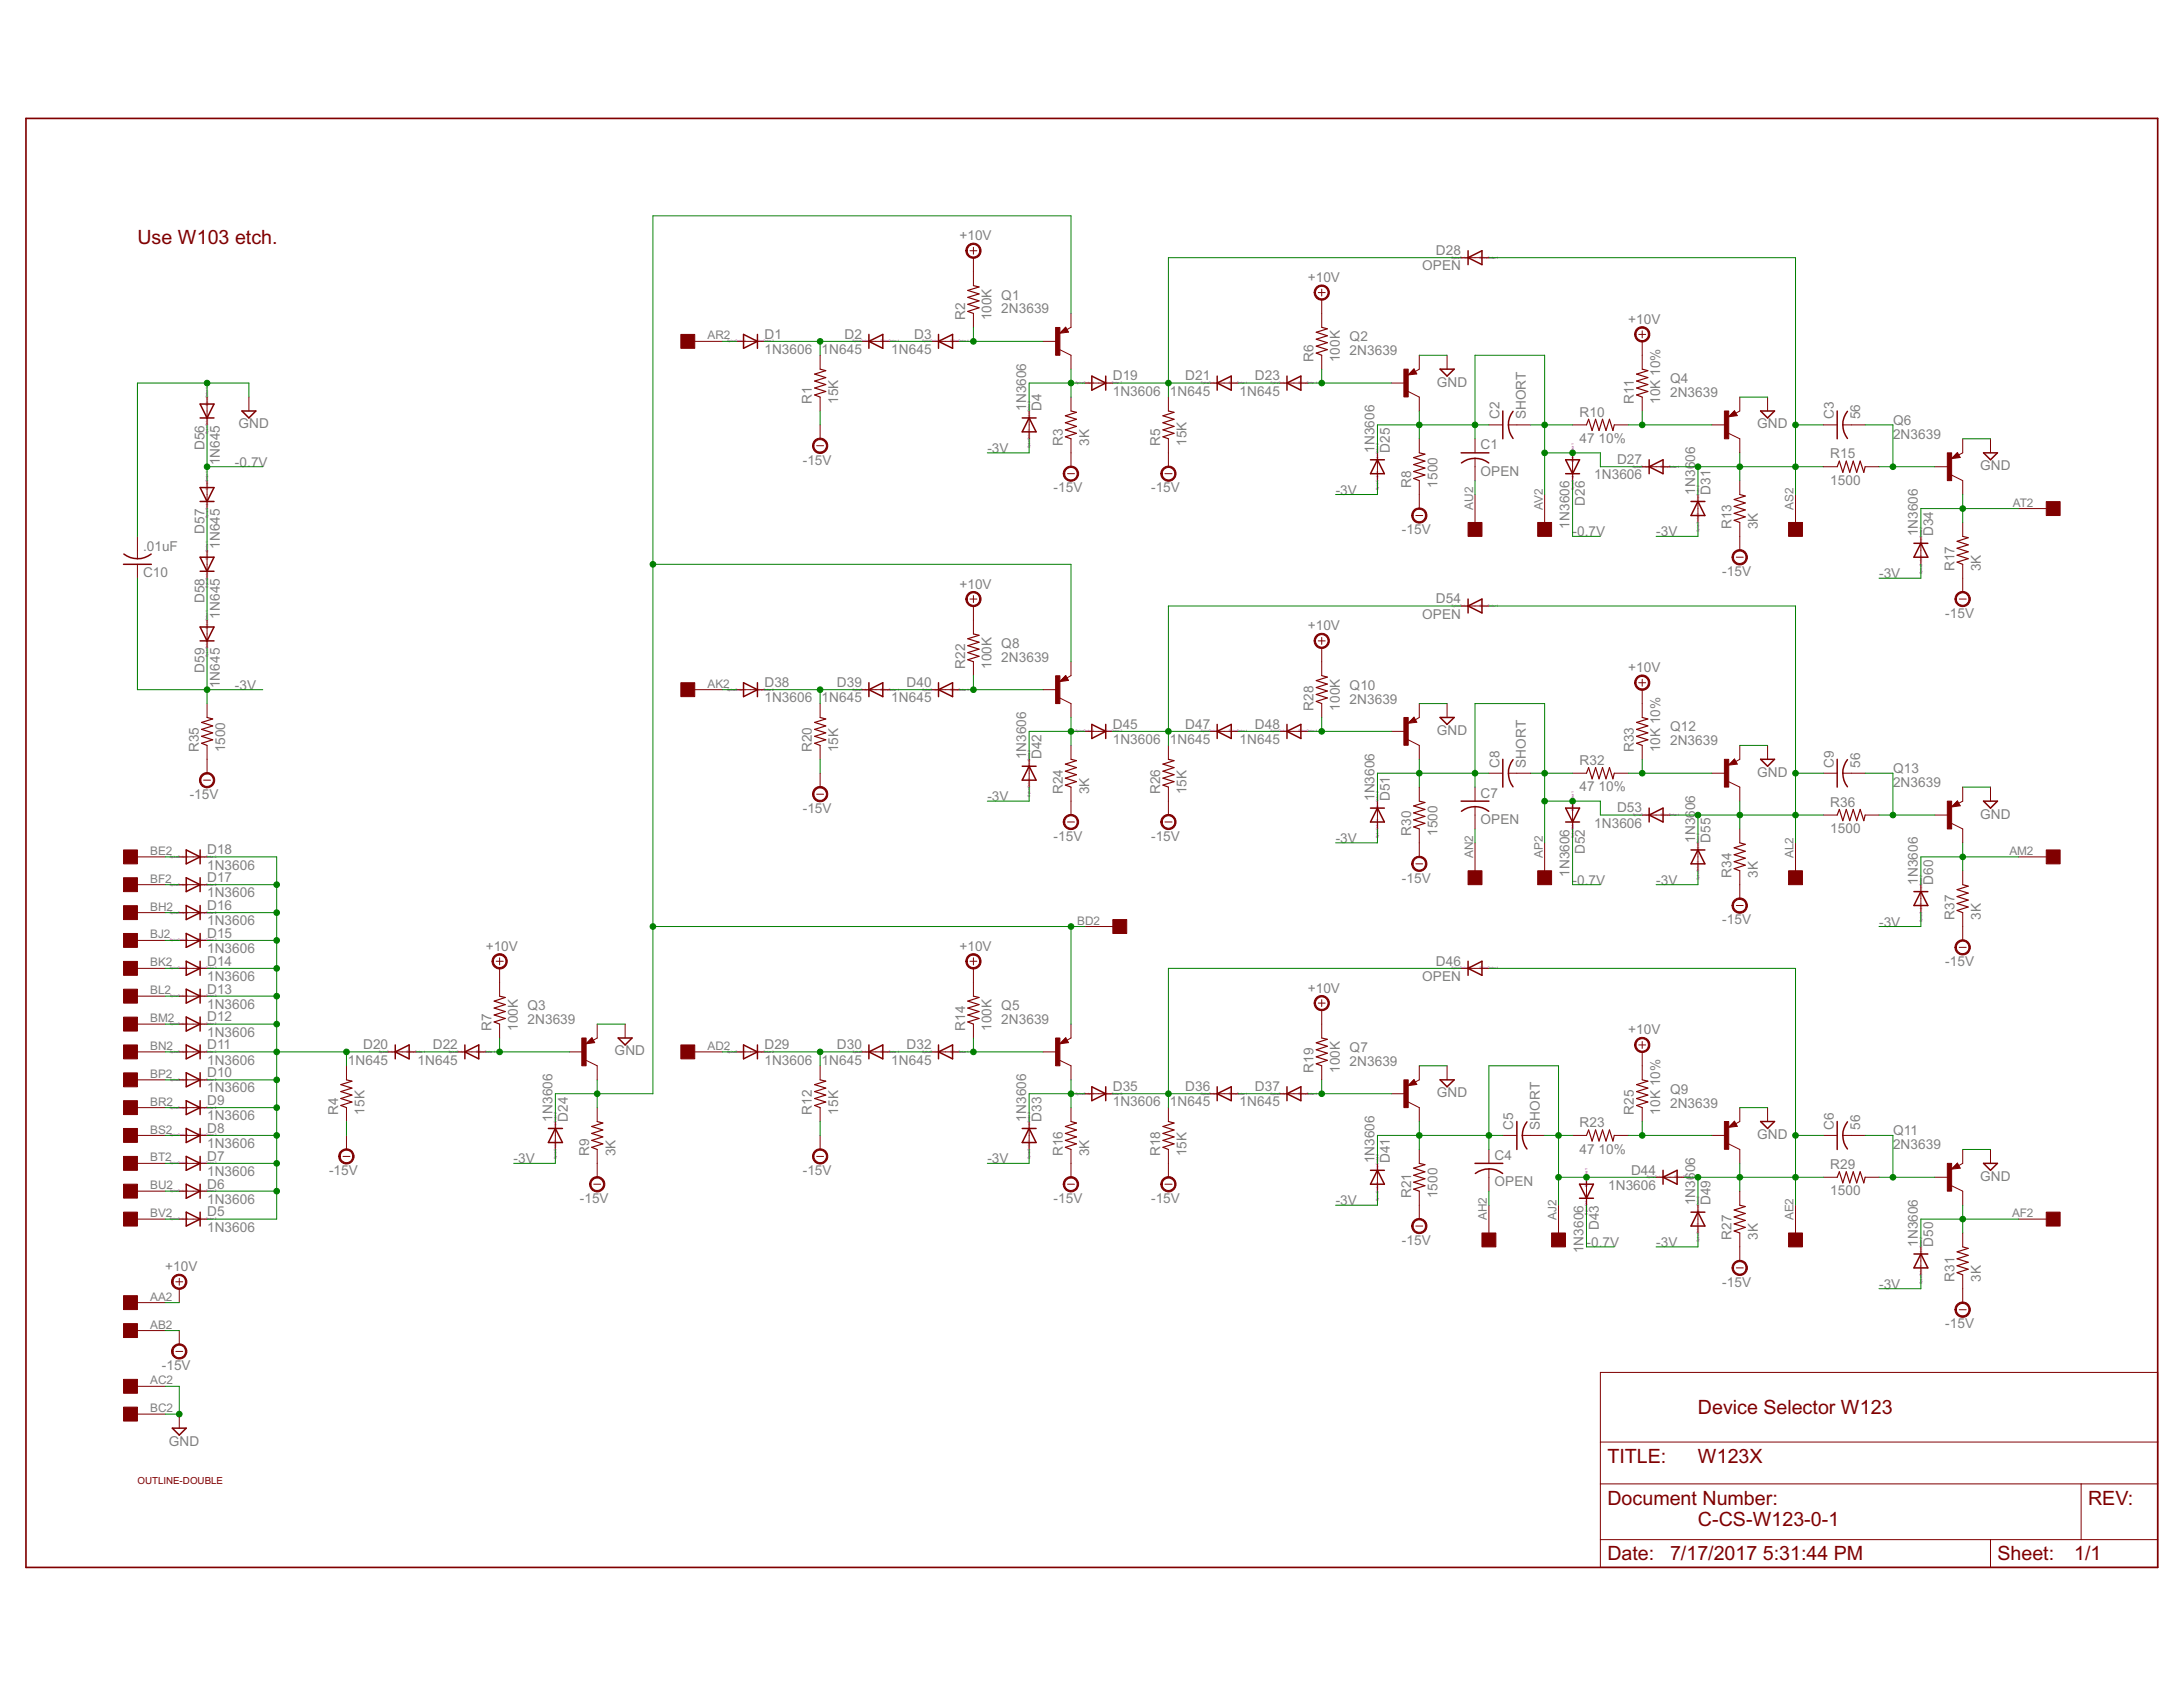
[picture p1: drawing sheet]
<svg xmlns="http://www.w3.org/2000/svg" width="279mm" height="216mm" viewBox="0 0 279 216" stroke-linecap="round" stroke-linejoin="round" font-family="sans-serif">
<defs><g id="words">
<g font-size="2.8" fill="#800000">
<text x="17.6" y="31.2">Use W103 etch.</text>
<text x="217.3" y="181">Device Selector W123</text>
<text x="205.7" y="187.2">TITLE:</text>
<text x="217.3" y="187.2">W123X</text>
<text x="205.7" y="192.6">Document Number:</text>
<text x="217.3" y="195.2">C-CS-W123-0-1</text>
<text x="267.2" y="192.6">REV:</text>
<text x="205.7" y="199.7">Date:</text>
<text x="213.8" y="199.7">7/17/2017</text>
<text x="225.6" y="199.7">5:31:44 PM</text>
<text x="255.7" y="199.7">Sheet:</text>
<text x="265.5" y="199.7">1/1</text>
</g>
<g font-size="1.9" fill="#808080">
<text x="122.8" y="30.8">+10V</text>
<text x="182" y="34.6">OPEN</text>
<text x="183.8" y="32.6">D28</text>
<text x="123.5" y="41" transform="rotate(-90 123.5 41)">R2</text>
<text x="126.9" y="41" transform="rotate(-90 126.9 41)">100K</text>
<text x="128.2" y="40.1">2N3639</text>
<text x="128.2" y="38.3">Q1</text>
<text x="167.4" y="36.1">+10V</text>
<text x="208.4" y="41.5">+10V</text>
<text x="97.8" y="45.3">1N3606</text>
<text x="97.8" y="43.3">D1</text>
<text x="105.2" y="45.3">1N645</text>
<text x="108.1" y="43.3">D2</text>
<text x="114.1" y="45.3">1N645</text>
<text x="117" y="43.3">D3</text>
<text x="168.1" y="46.4" transform="rotate(-90 168.1 46.4)">R6</text>
<text x="171.5" y="46.4" transform="rotate(-90 171.5 46.4)">100K</text>
<text x="172.7" y="45.5">2N3639</text>
<text x="172.7" y="43.7">Q2</text>
<text x="103.9" y="51.7" transform="rotate(-90 103.9 51.7)">R1</text>
<text x="107.3" y="51.7" transform="rotate(-90 107.3 51.7)">15K</text>
<text x="131.3" y="52.6" transform="rotate(-90 131.3 52.6)">1N3606</text>
<text x="133.3" y="52.6" transform="rotate(-90 133.3 52.6)">D4</text>
<text x="142.4" y="50.7">1N3606</text>
<text x="142.4" y="48.7">D19</text>
<text x="149.7" y="50.7">1N645</text>
<text x="151.7" y="48.7">D21</text>
<text x="158.7" y="50.7">1N645</text>
<text x="160.6" y="48.7">D23</text>
<text x="183.9" y="49.5">GND</text>
<text x="191.9" y="53.7" transform="rotate(-90 191.9 53.7)">C2</text>
<text x="195.3" y="53.7" transform="rotate(-90 195.3 53.7)">SHORT</text>
<text x="202.2" y="53.3">R10</text>
<text x="209.1" y="51.7" transform="rotate(-90 209.1 51.7)">R11</text>
<text x="212.5" y="51.7" transform="rotate(-90 212.5 51.7)">10K 10%</text>
<text x="213.8" y="50.8">2N3639</text>
<text x="213.8" y="49">Q4</text>
<text x="234.7" y="53.7" transform="rotate(-90 234.7 53.7)">C3</text>
<text x="238.1" y="53.7" transform="rotate(-90 238.1 53.7)">56</text>
<text x="26.2" y="57.6" transform="rotate(-90 26.2 57.6)">D56</text>
<text x="28.1" y="59.5" transform="rotate(-90 28.1 59.5)">1N645</text>
<text x="30.1" y="59.7">-0.7V</text>
<text x="30.5" y="54.8">GND</text>
<text x="102.7" y="59.5">-15V</text>
<text x="126.4" y="57.9">-3V</text>
<text x="136" y="57.1" transform="rotate(-90 136 57.1)">R3</text>
<text x="139.4" y="57.1" transform="rotate(-90 139.4 57.1)">3K</text>
<text x="148.5" y="57.1" transform="rotate(-90 148.5 57.1)">R5</text>
<text x="151.9" y="57.1" transform="rotate(-90 151.9 57.1)">15K</text>
<text x="175.9" y="57.9" transform="rotate(-90 175.9 57.9)">1N3606</text>
<text x="177.9" y="57.9" transform="rotate(-90 177.9 57.9)">D25</text>
<text x="189.5" y="57.5">C1</text>
<text x="202.2" y="56.7">47</text>
<text x="204.6" y="56.7">10%</text>
<text x="207" y="59.4">D27</text>
<text x="224.9" y="54.8">GND</text>
<text x="234.3" y="58.7">R15</text>
<text x="242.3" y="56.2">2N3639</text>
<text x="242.3" y="54.4">Q6</text>
<text x="134.8" y="63">-15V</text>
<text x="147.3" y="63">-15V</text>
<text x="171" y="63.3">-3V</text>
<text x="180.6" y="62.4" transform="rotate(-90 180.6 62.4)">R8</text>
<text x="184" y="62.4" transform="rotate(-90 184 62.4)">1500</text>
<text x="189.5" y="60.9">OPEN</text>
<text x="202.9" y="64.7" transform="rotate(-90 202.9 64.7)">D26</text>
<text x="204" y="61.4">1N3606</text>
<text x="216.9" y="63.3" transform="rotate(-90 216.9 63.3)">1N3606</text>
<text x="218.9" y="63.3" transform="rotate(-90 218.9 63.3)">D31</text>
<text x="234.3" y="62">1500</text>
<text x="253.4" y="60.2">GND</text>
<text x="18.3" y="70.5">.01uF</text>
<text x="26.2" y="68.3" transform="rotate(-90 26.2 68.3)">D57</text>
<text x="28.1" y="70.2" transform="rotate(-90 28.1 70.2)">1N645</text>
<text x="179.4" y="68.4">-15V</text>
<text x="200.9" y="67.7" transform="rotate(-90 200.9 67.7)">1N3606</text>
<text x="201.3" y="68.6">-0.7V</text>
<text x="212" y="68.6">-3V</text>
<text x="221.6" y="67.8" transform="rotate(-90 221.6 67.8)">R13</text>
<text x="225" y="67.8" transform="rotate(-90 225 67.8)">3K</text>
<text x="245.5" y="68.6" transform="rotate(-90 245.5 68.6)">1N3606</text>
<text x="247.4" y="68.6" transform="rotate(-90 247.4 68.6)">D34</text>
<text x="18.3" y="73.9">C10</text>
<text x="26.2" y="77.2" transform="rotate(-90 26.2 77.2)">D58</text>
<text x="122.8" y="75.3">+10V</text>
<text x="183.8" y="77.2">D54</text>
<text x="220.4" y="73.7">-15V</text>
<text x="240.5" y="74">-3V</text>
<text x="250.1" y="73.1" transform="rotate(-90 250.1 73.1)">R17</text>
<text x="253.5" y="73.1" transform="rotate(-90 253.5 73.1)">3K</text>
<text x="28.1" y="79.2" transform="rotate(-90 28.1 79.2)">1N645</text>
<text x="128.2" y="82.9">Q8</text>
<text x="167.4" y="80.7">+10V</text>
<text x="182" y="79.2">OPEN</text>
<text x="249" y="79.1">-15V</text>
<text x="26.2" y="86.1" transform="rotate(-90 26.2 86.1)">D59</text>
<text x="28.1" y="88.1" transform="rotate(-90 28.1 88.1)">1N645</text>
<text x="30.1" y="88.3">-3V</text>
<text x="97.8" y="89.9">1N3606</text>
<text x="97.8" y="87.9">D38</text>
<text x="105.2" y="89.9">1N645</text>
<text x="107.1" y="87.9">D39</text>
<text x="114.1" y="89.9">1N645</text>
<text x="116" y="87.9">D40</text>
<text x="123.5" y="85.6" transform="rotate(-90 123.5 85.6)">R22</text>
<text x="126.9" y="85.6" transform="rotate(-90 126.9 85.6)">100K</text>
<text x="128.2" y="84.7">2N3639</text>
<text x="172.7" y="88.3">Q10</text>
<text x="208.4" y="86">+10V</text>
<text x="142.4" y="95.2">1N3606</text>
<text x="142.4" y="93.3">D45</text>
<text x="149.7" y="95.2">1N645</text>
<text x="151.7" y="93.3">D47</text>
<text x="158.7" y="95.2">1N645</text>
<text x="160.6" y="93.3">D48</text>
<text x="168.1" y="90.9" transform="rotate(-90 168.1 90.9)">R28</text>
<text x="171.5" y="90.9" transform="rotate(-90 171.5 90.9)">100K</text>
<text x="172.7" y="90">2N3639</text>
<text x="183.9" y="94.1">GND</text>
<text x="213.8" y="95.4">2N3639</text>
<text x="213.8" y="93.6">Q12</text>
<text x="25.5" y="96.3" transform="rotate(-90 25.5 96.3)">R35</text>
<text x="28.8" y="96.3" transform="rotate(-90 28.8 96.3)">1500</text>
<text x="103.9" y="96.3" transform="rotate(-90 103.9 96.3)">R20</text>
<text x="107.3" y="96.3" transform="rotate(-90 107.3 96.3)">15K</text>
<text x="131.3" y="97.2" transform="rotate(-90 131.3 97.2)">1N3606</text>
<text x="133.3" y="97.2" transform="rotate(-90 133.3 97.2)">D42</text>
<text x="136" y="101.6" transform="rotate(-90 136 101.6)">R24</text>
<text x="139.4" y="101.6" transform="rotate(-90 139.4 101.6)">3K</text>
<text x="148.5" y="101.6" transform="rotate(-90 148.5 101.6)">R26</text>
<text x="151.9" y="101.6" transform="rotate(-90 151.9 101.6)">15K</text>
<text x="191.9" y="98.2" transform="rotate(-90 191.9 98.2)">C8</text>
<text x="195.3" y="98.2" transform="rotate(-90 195.3 98.2)">SHORT</text>
<text x="202.2" y="101.3">47</text>
<text x="202.2" y="97.9">R32</text>
<text x="204.6" y="101.3">10%</text>
<text x="209.1" y="96.3" transform="rotate(-90 209.1 96.3)">R33</text>
<text x="212.5" y="96.3" transform="rotate(-90 212.5 96.3)">10K 10%</text>
<text x="224.9" y="99.4">GND</text>
<text x="234.7" y="98.2" transform="rotate(-90 234.7 98.2)">C9</text>
<text x="238.1" y="98.2" transform="rotate(-90 238.1 98.2)">56</text>
<text x="242.3" y="100.7">2N3639</text>
<text x="242.3" y="99">Q13</text>
<text x="24.3" y="102.3">-15V</text>
<text x="102.7" y="104">-15V</text>
<text x="126.4" y="102.5">-3V</text>
<text x="134.8" y="107.6">-15V</text>
<text x="147.3" y="107.6">-15V</text>
<text x="171" y="107.9">-3V</text>
<text x="175.9" y="102.5" transform="rotate(-90 175.9 102.5)">1N3606</text>
<text x="177.9" y="102.5" transform="rotate(-90 177.9 102.5)">D51</text>
<text x="180.6" y="107" transform="rotate(-90 180.6 107)">R30</text>
<text x="184" y="107" transform="rotate(-90 184 107)">1500</text>
<text x="189.5" y="105.5">OPEN</text>
<text x="189.5" y="102.1">C7</text>
<text x="204" y="105.9">1N3606</text>
<text x="207" y="104">D53</text>
<text x="216.9" y="107.9" transform="rotate(-90 216.9 107.9)">1N3606</text>
<text x="218.9" y="107.9" transform="rotate(-90 218.9 107.9)">D55</text>
<text x="234.3" y="106.6">1500</text>
<text x="234.3" y="103.3">R36</text>
<text x="253.4" y="104.8">GND</text>
<text x="26.5" y="111.3">1N3606</text>
<text x="26.5" y="112.9">D17</text>
<text x="26.5" y="109.3">D18</text>
<text x="179.4" y="113">-15V</text>
<text x="200.9" y="112.2" transform="rotate(-90 200.9 112.2)">1N3606</text>
<text x="201.3" y="113.2">-0.7V</text>
<text x="202.9" y="109.3" transform="rotate(-90 202.9 109.3)">D52</text>
<text x="212" y="113.2">-3V</text>
<text x="221.6" y="112.3" transform="rotate(-90 221.6 112.3)">R34</text>
<text x="225" y="112.3" transform="rotate(-90 225 112.3)">3K</text>
<text x="245.5" y="113.2" transform="rotate(-90 245.5 113.2)">1N3606</text>
<text x="247.4" y="113.2" transform="rotate(-90 247.4 113.2)">D60</text>
<text x="26.5" y="118.4">1N3606</text>
<text x="26.5" y="114.8">1N3606</text>
<text x="26.5" y="116.5">D16</text>
<text x="220.4" y="118.3">-15V</text>
<text x="240.5" y="118.6">-3V</text>
<text x="250.1" y="117.7" transform="rotate(-90 250.1 117.7)">R37</text>
<text x="253.5" y="117.7" transform="rotate(-90 253.5 117.7)">3K</text>
<text x="26.5" y="125.5">1N3606</text>
<text x="26.5" y="122">1N3606</text>
<text x="26.5" y="123.6">D14</text>
<text x="26.5" y="120">D15</text>
<text x="62.2" y="121.7">+10V</text>
<text x="122.8" y="121.7">+10V</text>
<text x="182" y="125.5">OPEN</text>
<text x="183.8" y="123.6">D46</text>
<text x="249" y="123.7">-15V</text>
<text x="26.5" y="129.1">1N3606</text>
<text x="26.5" y="130.7">D12</text>
<text x="26.5" y="127.1">D13</text>
<text x="62.9" y="131.9" transform="rotate(-90 62.9 131.9)">R7</text>
<text x="66.3" y="131.9" transform="rotate(-90 66.3 131.9)">100K</text>
<text x="67.5" y="131.1">2N3639</text>
<text x="67.5" y="129.3">Q3</text>
<text x="123.5" y="131.9" transform="rotate(-90 123.5 131.9)">R14</text>
<text x="126.9" y="131.9" transform="rotate(-90 126.9 131.9)">100K</text>
<text x="128.2" y="131.1">2N3639</text>
<text x="128.2" y="129.3">Q5</text>
<text x="167.4" y="127">+10V</text>
<text x="26.5" y="136.2">1N3606</text>
<text x="26.5" y="132.7">1N3606</text>
<text x="26.5" y="137.8">D10</text>
<text x="26.5" y="134.3">D11</text>
<text x="44.5" y="136.2">1N645</text>
<text x="46.5" y="134.3">D20</text>
<text x="53.4" y="136.2">1N645</text>
<text x="55.4" y="134.3">D22</text>
<text x="78.7" y="135.1">GND</text>
<text x="97.8" y="136.2">1N3606</text>
<text x="97.8" y="134.3">D29</text>
<text x="105.2" y="136.2">1N645</text>
<text x="107.1" y="134.3">D30</text>
<text x="114.1" y="136.2">1N645</text>
<text x="116" y="134.3">D32</text>
<text x="168.1" y="137.3" transform="rotate(-90 168.1 137.3)">R19</text>
<text x="171.5" y="137.3" transform="rotate(-90 171.5 137.3)">100K</text>
<text x="172.7" y="136.4">2N3639</text>
<text x="172.7" y="134.6">Q7</text>
<text x="208.4" y="132.4">+10V</text>
<text x="26.5" y="143.4">1N3606</text>
<text x="26.5" y="139.8">1N3606</text>
<text x="26.5" y="141.4">D9</text>
<text x="43.3" y="142.6" transform="rotate(-90 43.3 142.6)">R4</text>
<text x="46.7" y="142.6" transform="rotate(-90 46.7 142.6)">15K</text>
<text x="70.7" y="143.5" transform="rotate(-90 70.7 143.5)">1N3606</text>
<text x="72.7" y="143.5" transform="rotate(-90 72.7 143.5)">D24</text>
<text x="103.9" y="142.6" transform="rotate(-90 103.9 142.6)">R12</text>
<text x="107.3" y="142.6" transform="rotate(-90 107.3 142.6)">15K</text>
<text x="131.3" y="143.5" transform="rotate(-90 131.3 143.5)">1N3606</text>
<text x="133.3" y="143.5" transform="rotate(-90 133.3 143.5)">D33</text>
<text x="142.4" y="141.6">1N3606</text>
<text x="142.4" y="139.6">D35</text>
<text x="149.7" y="141.6">1N645</text>
<text x="151.7" y="139.6">D36</text>
<text x="158.7" y="141.6">1N645</text>
<text x="160.6" y="139.6">D37</text>
<text x="183.9" y="140.4">GND</text>
<text x="209.1" y="142.6" transform="rotate(-90 209.1 142.6)">R25</text>
<text x="212.5" y="142.6" transform="rotate(-90 212.5 142.6)">10K 10%</text>
<text x="213.8" y="141.8">2N3639</text>
<text x="213.8" y="140">Q9</text>
<text x="26.5" y="146.9">1N3606</text>
<text x="26.5" y="148.5">D7</text>
<text x="26.5" y="145">D8</text>
<text x="65.7" y="148.9">-3V</text>
<text x="75.4" y="148" transform="rotate(-90 75.4 148)">R9</text>
<text x="78.8" y="148" transform="rotate(-90 78.8 148)">3K</text>
<text x="126.4" y="148.9">-3V</text>
<text x="136" y="148" transform="rotate(-90 136 148)">R16</text>
<text x="139.4" y="148" transform="rotate(-90 139.4 148)">3K</text>
<text x="148.5" y="148" transform="rotate(-90 148.5 148)">R18</text>
<text x="151.9" y="148" transform="rotate(-90 151.9 148)">15K</text>
<text x="175.9" y="148.9" transform="rotate(-90 175.9 148.9)">1N3606</text>
<text x="177.9" y="148.9" transform="rotate(-90 177.9 148.9)">D41</text>
<text x="191.3" y="148.4">C4</text>
<text x="193.7" y="144.6" transform="rotate(-90 193.7 144.6)">C5</text>
<text x="197.1" y="144.6" transform="rotate(-90 197.1 144.6)">SHORT</text>
<text x="202.2" y="147.6">47</text>
<text x="202.2" y="144.3">R23</text>
<text x="204.6" y="147.6">10%</text>
<text x="224.9" y="145.8">GND</text>
<text x="234.3" y="149.6">R29</text>
<text x="234.7" y="144.6" transform="rotate(-90 234.7 144.6)">C6</text>
<text x="238.1" y="144.6" transform="rotate(-90 238.1 144.6)">56</text>
<text x="242.3" y="147.1">2N3639</text>
<text x="242.3" y="145.3">Q11</text>
<text x="26.5" y="154.1">1N3606</text>
<text x="26.5" y="150.5">1N3606</text>
<text x="26.5" y="155.7">D5</text>
<text x="26.5" y="152.1">D6</text>
<text x="42.1" y="150.4">-15V</text>
<text x="74.2" y="154">-15V</text>
<text x="102.7" y="150.4">-15V</text>
<text x="134.8" y="154">-15V</text>
<text x="147.3" y="154">-15V</text>
<text x="171" y="154.2">-3V</text>
<text x="180.6" y="153.3" transform="rotate(-90 180.6 153.3)">R21</text>
<text x="184" y="153.3" transform="rotate(-90 184 153.3)">1500</text>
<text x="191.3" y="151.8">OPEN</text>
<text x="205.8" y="152.3">1N3606</text>
<text x="208.8" y="150.3">D44</text>
<text x="216.9" y="154.2" transform="rotate(-90 216.9 154.2)">1N3606</text>
<text x="218.9" y="154.2" transform="rotate(-90 218.9 154.2)">D49</text>
<text x="234.3" y="153">1500</text>
<text x="253.4" y="151.1">GND</text>
<text x="26.5" y="157.6">1N3606</text>
<text x="179.4" y="159.3">-15V</text>
<text x="202.7" y="160.4" transform="rotate(-90 202.7 160.4)">1N3606</text>
<text x="203.1" y="159.6">-0.7V</text>
<text x="204.6" y="157.5" transform="rotate(-90 204.6 157.5)">D43</text>
<text x="212" y="159.6">-3V</text>
<text x="221.6" y="158.7" transform="rotate(-90 221.6 158.7)">R27</text>
<text x="225" y="158.7" transform="rotate(-90 225 158.7)">3K</text>
<text x="245.5" y="159.6" transform="rotate(-90 245.5 159.6)">1N3606</text>
<text x="247.4" y="159.6" transform="rotate(-90 247.4 159.6)">D50</text>
<text x="21.2" y="162.7">+10V</text>
<text x="220.4" y="164.7">-15V</text>
<text x="240.5" y="164.9">-3V</text>
<text x="250.1" y="164" transform="rotate(-90 250.1 164)">R31</text>
<text x="253.5" y="164" transform="rotate(-90 253.5 164)">3K</text>
<text x="249" y="170">-15V</text>
<text x="20.7" y="175.4">-15V</text>
<text x="21.6" y="185">GND</text>
</g>
<g font-size="1.7" fill="#808080">
<text x="90.6" y="43.4">AR2</text>
<text x="188.5" y="65.2" transform="rotate(-90 188.5 65.2)">AU2</text>
<text x="197.5" y="65.2" transform="rotate(-90 197.5 65.2)">AV2</text>
<text x="229.6" y="65.2" transform="rotate(-90 229.6 65.2)">AS2</text>
<text x="257.6" y="64.8">AT2</text>
<text x="90.6" y="88">AK2</text>
<text x="19.2" y="113">BF2</text>
<text x="19.2" y="109.4">BE2</text>
<text x="188.5" y="109.8" transform="rotate(-90 188.5 109.8)">AN2</text>
<text x="197.5" y="109.8" transform="rotate(-90 197.5 109.8)">AP2</text>
<text x="229.6" y="109.8" transform="rotate(-90 229.6 109.8)">AL2</text>
<text x="257.2" y="109.4">AM2</text>
<text x="19.2" y="116.5">BH2</text>
<text x="137.9" y="118.3">BD2</text>
<text x="19.2" y="123.7">BK2</text>
<text x="19.2" y="120.1">BJ2</text>
<text x="19.2" y="130.8">BM2</text>
<text x="19.2" y="127.2">BL2</text>
<text x="19.2" y="137.9">BP2</text>
<text x="19.2" y="134.4">BN2</text>
<text x="90.6" y="134.4">AD2</text>
<text x="19.2" y="141.5">BR2</text>
<text x="19.2" y="148.6">BT2</text>
<text x="19.2" y="145.1">BS2</text>
<text x="19.2" y="155.8">BV2</text>
<text x="19.2" y="152.2">BU2</text>
<text x="257.5" y="155.8">AF2</text>
<text x="190.3" y="156.2" transform="rotate(-90 190.3 156.2)">AH2</text>
<text x="199.2" y="156.2" transform="rotate(-90 199.2 156.2)">AJ2</text>
<text x="229.6" y="156.2" transform="rotate(-90 229.6 156.2)">AE2</text>
<text x="19.2" y="166.5">AA2</text>
<text x="19.2" y="170">AB2</text>
<text x="19.2" y="177.2">AC2</text>
<text x="19.2" y="180.7">BC2</text>
</g>
<text font-size="1.4" fill="#800000" x="17.6" y="189.9">OUTLINE-DOUBLE</text>
<g font-size=".5" fill="#800080">
<text x="185.8" y="33.1">SpiceOrder 2</text>
<text x="189.4" y="33.1">SpiceOrder 1</text>
<text x="93.1" y="43.8">SpiceOrder 1</text>
<text x="96.6" y="43.8">SpiceOrder 2</text>
<text x="109.1" y="43.8">SpiceOrder 2</text>
<text x="112.7" y="43.8">SpiceOrder 1</text>
<text x="118" y="43.8">SpiceOrder 2</text>
<text x="121.6" y="43.8">SpiceOrder 1</text>
<text x="26.6" y="52" transform="rotate(-90 26.6 52)">SpiceOrder 1</text>
<text x="131.9" y="53.8" transform="rotate(-90 131.9 53.8)">SpiceOrder 2</text>
<text x="137.6" y="49.2">SpiceOrder 1</text>
<text x="141.2" y="49.2">SpiceOrder 2</text>
<text x="153.7" y="49.2">SpiceOrder 2</text>
<text x="157.3" y="49.2">SpiceOrder 1</text>
<text x="162.6" y="49.2">SpiceOrder 2</text>
<text x="166.2" y="49.2">SpiceOrder 1</text>
<text x="26.6" y="55.6" transform="rotate(-90 26.6 55.6)">SpiceOrder 2</text>
<text x="131.9" y="57.4" transform="rotate(-90 131.9 57.4)">SpiceOrder 1</text>
<text x="176.4" y="59.2" transform="rotate(-90 176.4 59.2)">SpiceOrder 2</text>
<text x="201.4" y="59.2" transform="rotate(-90 201.4 59.2)">SpiceOrder 1</text>
<text x="209" y="59.9">SpiceOrder 2</text>
<text x="212.5" y="59.9">SpiceOrder 1</text>
<text x="26.6" y="62.7" transform="rotate(-90 26.6 62.7)">SpiceOrder 1</text>
<text x="176.4" y="62.7" transform="rotate(-90 176.4 62.7)">SpiceOrder 1</text>
<text x="201.4" y="62.7" transform="rotate(-90 201.4 62.7)">SpiceOrder 2</text>
<text x="217.5" y="64.5" transform="rotate(-90 217.5 64.5)">SpiceOrder 2</text>
<text x="26.6" y="71.6" transform="rotate(-90 26.6 71.6)">SpiceOrder 1</text>
<text x="26.6" y="66.3" transform="rotate(-90 26.6 66.3)">SpiceOrder 2</text>
<text x="217.5" y="68.1" transform="rotate(-90 217.5 68.1)">SpiceOrder 1</text>
<text x="246" y="69.9" transform="rotate(-90 246 69.9)">SpiceOrder 2</text>
<text x="26.6" y="75.2" transform="rotate(-90 26.6 75.2)">SpiceOrder 2</text>
<text x="185.8" y="77.7">SpiceOrder 2</text>
<text x="189.4" y="77.7">SpiceOrder 1</text>
<text x="246" y="73.4" transform="rotate(-90 246 73.4)">SpiceOrder 1</text>
<text x="26.6" y="80.6" transform="rotate(-90 26.6 80.6)">SpiceOrder 1</text>
<text x="26.6" y="84.1" transform="rotate(-90 26.6 84.1)">SpiceOrder 2</text>
<text x="93.1" y="88.4">SpiceOrder 1</text>
<text x="96.6" y="88.4">SpiceOrder 2</text>
<text x="109.1" y="88.4">SpiceOrder 2</text>
<text x="112.7" y="88.4">SpiceOrder 1</text>
<text x="118" y="88.4">SpiceOrder 2</text>
<text x="121.6" y="88.4">SpiceOrder 1</text>
<text x="137.6" y="93.7">SpiceOrder 1</text>
<text x="141.2" y="93.7">SpiceOrder 2</text>
<text x="153.7" y="93.7">SpiceOrder 2</text>
<text x="157.3" y="93.7">SpiceOrder 1</text>
<text x="162.6" y="93.7">SpiceOrder 2</text>
<text x="166.2" y="93.7">SpiceOrder 1</text>
<text x="131.9" y="101.9" transform="rotate(-90 131.9 101.9)">SpiceOrder 1</text>
<text x="131.9" y="98.4" transform="rotate(-90 131.9 98.4)">SpiceOrder 2</text>
<text x="176.4" y="107.3" transform="rotate(-90 176.4 107.3)">SpiceOrder 1</text>
<text x="176.4" y="103.7" transform="rotate(-90 176.4 103.7)">SpiceOrder 2</text>
<text x="201.4" y="107.3" transform="rotate(-90 201.4 107.3)">SpiceOrder 2</text>
<text x="201.4" y="103.7" transform="rotate(-90 201.4 103.7)">SpiceOrder 1</text>
<text x="209" y="104.4">SpiceOrder 2</text>
<text x="212.5" y="104.4">SpiceOrder 1</text>
<text x="21.7" y="113.4">SpiceOrder 1</text>
<text x="21.7" y="109.8">SpiceOrder 1</text>
<text x="25.3" y="113.4">SpiceOrder 2</text>
<text x="25.3" y="109.8">SpiceOrder 2</text>
<text x="217.5" y="112.6" transform="rotate(-90 217.5 112.6)">SpiceOrder 1</text>
<text x="217.5" y="109.1" transform="rotate(-90 217.5 109.1)">SpiceOrder 2</text>
<text x="21.7" y="116.9">SpiceOrder 1</text>
<text x="25.3" y="116.9">SpiceOrder 2</text>
<text x="246" y="118" transform="rotate(-90 246 118)">SpiceOrder 1</text>
<text x="246" y="114.4" transform="rotate(-90 246 114.4)">SpiceOrder 2</text>
<text x="21.7" y="124">SpiceOrder 1</text>
<text x="21.7" y="120.5">SpiceOrder 1</text>
<text x="25.3" y="124">SpiceOrder 2</text>
<text x="25.3" y="120.5">SpiceOrder 2</text>
<text x="185.8" y="124">SpiceOrder 2</text>
<text x="189.4" y="124">SpiceOrder 1</text>
<text x="21.7" y="131.2">SpiceOrder 1</text>
<text x="21.7" y="127.6">SpiceOrder 1</text>
<text x="25.3" y="131.2">SpiceOrder 2</text>
<text x="25.3" y="127.6">SpiceOrder 2</text>
<text x="21.7" y="134.7">SpiceOrder 1</text>
<text x="25.3" y="134.7">SpiceOrder 2</text>
<text x="48.5" y="134.7">SpiceOrder 2</text>
<text x="52" y="134.7">SpiceOrder 1</text>
<text x="57.4" y="134.7">SpiceOrder 2</text>
<text x="61" y="134.7">SpiceOrder 1</text>
<text x="93.1" y="134.7">SpiceOrder 1</text>
<text x="96.6" y="134.7">SpiceOrder 2</text>
<text x="109.1" y="134.7">SpiceOrder 2</text>
<text x="112.7" y="134.7">SpiceOrder 1</text>
<text x="118" y="134.7">SpiceOrder 2</text>
<text x="121.6" y="134.7">SpiceOrder 1</text>
<text x="21.7" y="141.9">SpiceOrder 1</text>
<text x="21.7" y="138.3">SpiceOrder 1</text>
<text x="25.3" y="141.9">SpiceOrder 2</text>
<text x="25.3" y="138.3">SpiceOrder 2</text>
<text x="137.6" y="140.1">SpiceOrder 1</text>
<text x="141.2" y="140.1">SpiceOrder 2</text>
<text x="153.7" y="140.1">SpiceOrder 2</text>
<text x="157.3" y="140.1">SpiceOrder 1</text>
<text x="162.6" y="140.1">SpiceOrder 2</text>
<text x="166.2" y="140.1">SpiceOrder 1</text>
<text x="21.7" y="149">SpiceOrder 1</text>
<text x="21.7" y="145.4">SpiceOrder 1</text>
<text x="25.3" y="149">SpiceOrder 2</text>
<text x="25.3" y="145.4">SpiceOrder 2</text>
<text x="71.2" y="148.3" transform="rotate(-90 71.2 148.3)">SpiceOrder 1</text>
<text x="71.2" y="144.7" transform="rotate(-90 71.2 144.7)">SpiceOrder 2</text>
<text x="131.9" y="148.3" transform="rotate(-90 131.9 148.3)">SpiceOrder 1</text>
<text x="131.9" y="144.7" transform="rotate(-90 131.9 144.7)">SpiceOrder 2</text>
<text x="21.7" y="152.6">SpiceOrder 1</text>
<text x="25.3" y="152.6">SpiceOrder 2</text>
<text x="176.4" y="153.7" transform="rotate(-90 176.4 153.7)">SpiceOrder 1</text>
<text x="176.4" y="150.1" transform="rotate(-90 176.4 150.1)">SpiceOrder 2</text>
<text x="203.2" y="155.4" transform="rotate(-90 203.2 155.4)">SpiceOrder 2</text>
<text x="203.2" y="151.9" transform="rotate(-90 203.2 151.9)">SpiceOrder 1</text>
<text x="210.8" y="150.8">SpiceOrder 2</text>
<text x="214.3" y="150.8">SpiceOrder 1</text>
<text x="217.5" y="155.4" transform="rotate(-90 217.5 155.4)">SpiceOrder 2</text>
<text x="21.7" y="156.1">SpiceOrder 1</text>
<text x="25.3" y="156.1">SpiceOrder 2</text>
<text x="217.5" y="159" transform="rotate(-90 217.5 159)">SpiceOrder 1</text>
<text x="246" y="160.8" transform="rotate(-90 246 160.8)">SpiceOrder 2</text>
<text x="246" y="164.4" transform="rotate(-90 246 164.4)">SpiceOrder 1</text>
</g>
</g></defs>
<g fill="#800000" stroke="#800000" stroke-width=".13">
<path d="M228.9 111.4h1.8v1.8h-1.8z"/>
<path d="M261.9 108.8h1.8v1.8h-1.8z"/>
<path d="M187.9 111.4h1.8v1.8h-1.8z"/>
<path d="M196.8 111.4h1.8v1.8h-1.8z"/>
<path d="M87.1 42.8h1.8v1.8h-1.8z"/>
<path d="M228.9 66.9h1.8v1.7h-1.8z"/>
<path d="M261.9 64.2h1.8v1.8h-1.8z"/>
<path d="M87.1 87.4h1.8v1.8h-1.8z"/>
<path d="M198.6 157.8h1.8v1.8h-1.8z"/>
<path d="M189.7 157.8h1.8v1.8h-1.8z"/>
<path d="M261.9 155.1h1.8v1.8h-1.8z"/>
<path d="M228.9 157.8h1.8v1.8h-1.8z"/>
<path d="M87.1 133.7h1.8v1.8h-1.8z"/>
<path d="M15.8 176.5h1.8v1.8h-1.8z"/>
<path d="M187.9 66.9h1.8v1.7h-1.8z"/>
<path d="M196.8 66.9h1.8v1.7h-1.8z"/>
<path d="M15.8 169.4h1.8v1.8h-1.8z"/>
<path d="M15.8 165.8h1.8v1.8h-1.8z"/>
<path d="M15.8 155.1h1.8v1.8h-1.8z"/>
<path d="M15.8 151.6h1.8v1.7h-1.8z"/>
<path d="M15.8 148h1.8v1.8h-1.8z"/>
<path d="M15.8 144.4h1.8v1.8h-1.8z"/>
<path d="M15.8 140.9h1.8v1.7h-1.8z"/>
<path d="M15.8 137.3h1.8v1.8h-1.8z"/>
<path d="M15.8 133.7h1.8v1.8h-1.8z"/>
<path d="M15.8 130.2h1.8v1.8h-1.8z"/>
<path d="M15.8 126.6h1.8v1.8h-1.8z"/>
<path d="M15.8 123h1.8v1.8h-1.8z"/>
<path d="M15.8 119.5h1.8v1.7h-1.8z"/>
<path d="M15.8 115.9h1.8v1.8h-1.8z"/>
<path d="M15.8 112.3h1.8v1.8h-1.8z"/>
<path d="M15.8 108.8h1.8v1.8h-1.8z"/>
<path d="M142.4 117.7h1.8v1.8h-1.8z"/>
<path d="M15.8 180.1h1.8v1.8h-1.8z"/>
<path d="M74.5 132.8h.5v3.6h-.5z"/>
<path d="M135.1 132.8h.6v3.6h-.6z"/>
<path d="M179.7 138.2h.5v3.6h-.5z"/>
<path d="M220.7 143.5h.6v3.6h-.6z"/>
<path d="M249.2 148.9h.6v3.5h-.6z"/>
<path d="M135.1 41.9h.6v3.6h-.6z"/>
<path d="M179.7 47.2h.5v3.6h-.5z"/>
<path d="M220.7 52.6h.6v3.6h-.6z"/>
<path d="M249.2 58h.6v3.5h-.6z"/>
<path d="M135.1 86.5h.6v3.5h-.6z"/>
<path d="M179.7 91.8h.5v3.6h-.5z"/>
<path d="M220.7 97.2h.6v3.5h-.6z"/>
<path d="M249.2 102.5h.6v3.6h-.6z"/>
</g>
<g fill="none" stroke="#800000" stroke-width=".13">
<path d="M124.1 32.1h.9M124.6 31.6v.9M124.6 33v3.6M168.7 37.4h.9M169.2 37v.9M169.2 38.3v3.6M187 33h3.6M26.5 50.8v3.6M31.9 50.8v1.8M88.9 43.7h3.6M94.3 43.7h3.5M104.5 57h.9"/>
<path d="M105 45.5v1.7M105 50.8v1.8M105 54.4v1.8M110.3 43.7h3.6M119.2 43.7h3.6M124.6 40.1v1.8M131.7 52.6v3.6M133.5 43.7h1.8M135.6 44.7l1.5 .8v1.7M136.4 41.9l.4 .6-1.1 .2zM137.1 40.1v1.8l-.6 .3M137.1 50.8v1.8"/>
<path d="M137.1 56.2v3.5M138.9 49h3.5M149.5 50.8v1.8M149.5 56.2v3.5M154.9 49h3.6M163.8 49h3.6M169.2 45.5v1.7M176.3 58v3.5M178.1 49h1.8M180.2 50.1l1.5 .7v1.8M181 47.2l.3 .7-1.1 .1zM181.7 45.5v1.7l-.6 .3"/>
<path d="M181.7 56.2v1.8M185.2 45.5v1.7M188.8 56.2v1.8M188.8 58.7v2.8M190.6 54.4h1.7M193.1 54.4h2.8M201.3 54.4h1.8M201.3 58v3.5M206.6 54.4h1.8M209.7 42.8h.9M210.2 42.3v.9M210.2 43.7v3.5"/>
<path d="M210.2 50.8v1.8M210.2 59.7h3.5M219.1 54.4h1.8M221.2 55.5l1.5 .7v1.8M222 52.6l.4 .6-1.1 .1zM222.7 50.8v1.8l-.6 .3M226.2 50.8v1.8M233.4 54.4h1.7M233.4 59.7h1.7M235.9 54.4h2.8M238.7 59.7h1.8M247.6 59.7h1.8"/>
<path d="M250.5 57.9l.4 .6-1.1 .2zM251.2 56.2v1.8l-.5 .2M254.8 56.2v1.8M17.6 68.6v2.9M17.6 72.2v1.8M26.5 61.5v3.6M26.5 70.4v3.6M26.5 79.4v3.5M124.1 76.7h.9M124.6 76.2v.9M124.6 77.6v3.5M136.6 60.6h.9"/>
<path d="M149.1 60.6h.9M181.2 66h.9M181.7 61.5v3.6M187 77.6h3.6M188.8 63.3v3.6M197.7 63.3v3.6M217.3 63.3v3.6M222.2 71.3h.9M222.7 61.5v1.8M222.7 66.9v3.5M229.8 63.3v3.6M245.9 68.6v3.6"/>
<path d="M249.8 60.8l1.4 .7v1.8M250.8 76.7h.9M251.2 66.9v1.7M251.2 72.2v3.6M258.3 65.1h3.6M26.1 99.8h.8M26.5 90v1.8M26.5 95.4v3.6M88.9 88.3h3.6M94.3 88.3h3.5M105 90v1.8M105 95.4v1.8"/>
<path d="M105 99v1.7M110.3 88.3h3.6M119.2 88.3h3.6M124.6 84.7v1.8M131.7 97.2v3.5M133.5 88.3h1.8M135.6 89.3l1.5 .7v1.8M136.4 86.4l.4 .7-1.1 .1zM137.1 84.7v1.8l-.6 .3M137.1 95.4v1.8M138.9 93.6h3.5M149.5 95.4v1.8"/>
<path d="M154.9 93.6h3.6M163.8 93.6h3.6M168.7 82h.9M169.2 81.6v.9M169.2 82.9v3.6M169.2 90v1.8M178.1 93.6h1.8M180.2 94.7l1.5 .7v1.8M181 91.8l.3 .6-1.1 .2zM181.7 90v1.8l-.6 .3M185.2 90v1.8M190.6 99h1.7"/>
<path d="M193.1 99h2.8M201.3 99h1.8M206.6 99h1.8M209.7 87.4h.9M210.2 86.9v.9M210.2 88.3v3.5M210.2 95.4v1.8M219.1 99h1.8M222 97.1l.4 .7-1.1 .1zM222.7 95.4v1.8l-.6 .3M226.2 95.4v1.8M233.4 99h1.7"/>
<path d="M235.9 99h2.8M17.6 109.7h3.5M17.6 116.8h3.5M17.6 113.2h3.5M22.9 109.7h3.6M22.9 116.8h3.6M22.9 113.2h3.6M104.5 101.6h.9M136.6 105.2h.9M137.1 100.7v3.6M138.9 118.6h3.5M149.1 105.2h.9"/>
<path d="M149.5 100.7v3.6M176.3 102.5v3.6M181.2 110.6h.9M181.7 100.7v1.8M181.7 106.1v3.6M188.8 100.7v1.8M188.8 103.2v2.9M188.8 107.9v3.5M197.7 107.9v3.5M201.3 102.5v3.6M210.2 104.3h3.5M217.3 107.9v3.5"/>
<path d="M221.2 100l1.5 .7v1.8M222.2 115.9h.9M222.7 106.1v1.8M222.7 111.4v3.6M229.8 107.9v3.5M233.4 104.3h1.7M238.7 104.3h1.8M245.9 113.2v3.6M247.6 104.3h1.8M249.8 105.4l1.4 .7v1.8M250.5 102.5l.4 .6-1.1 .2zM251.2 100.7v1.8l-.5 .3"/>
<path d="M251.2 111.4v1.8M251.2 116.8v3.6M254.8 100.7v1.8M258.3 109.7h3.6M17.6 134.6h3.5M17.6 138.2h3.5M17.6 131.1h3.5M17.6 127.5h3.5M17.6 123.9h3.5M17.6 120.4h3.5M22.9 134.6h3.6M22.9 138.2h3.6"/>
<path d="M22.9 131.1h3.6M22.9 127.5h3.6M22.9 123.9h3.6M22.9 120.4h3.6M44.3 136.4v1.8M49.7 134.6h3.6M58.6 134.6h3.6M63.5 123h.9M63.9 122.6v.9M63.9 123.9v3.6M63.9 131.1v1.7M72.9 134.6h1.8"/>
<path d="M75 135.7l1.4 .7v1.8M75.8 132.8l.3 .6-1.1 .2zM76.4 131.1v1.7l-.5 .3M80 131.1v1.7M88.9 134.6h3.6M94.3 134.6h3.5M105 136.4v1.8M110.3 134.6h3.6M119.2 134.6h3.6M124.1 123h.9M124.6 122.6v.9M124.6 123.9v3.6"/>
<path d="M124.6 131.1v1.7M133.5 134.6h1.8M135.6 135.7l1.5 .7v1.8M136.4 132.8l.4 .6-1.1 .2zM137.1 131.1v1.7l-.6 .3M138.9 140h3.5M154.9 140h3.6M163.8 140h3.6M168.7 128.4h.9M169.2 127.9v.9M169.2 129.3v3.5M169.2 136.4v1.8"/>
<path d="M178.1 140h1.8M181 138.2l.3 .6-1.1 .1zM181.7 136.4v1.8l-.6 .3M185.2 136.4v1.8M187 123.9h3.6M209.7 133.7h.9M210.2 133.3v.9M210.2 134.6v3.6M250.8 121.2h.9M17.6 156h3.5M17.6 152.4h3.5M17.6 148.9h3.5"/>
<path d="M17.6 145.3h3.5M17.6 141.8h3.5M22.9 156h3.6M22.9 152.4h3.6M22.9 148.9h3.6M22.9 145.3h3.6M22.9 141.8h3.6M43.9 148h.9M44.3 141.8v1.7M44.3 145.3v1.8M71.1 143.5v3.6M76 151.6h.9"/>
<path d="M76.4 141.8v1.7M76.4 147.1v3.6M104.5 148h.9M105 141.8v1.7M105 145.3v1.8M131.7 143.5v3.6M136.6 151.6h.9M137.1 141.8v1.7M137.1 147.1v3.6M149.1 151.6h.9M149.5 141.8v1.7M149.5 147.1v3.6"/>
<path d="M176.3 148.9v3.5M180.2 141l1.5 .8v1.7M181.2 156.9h.9M181.7 147.1v1.8M181.7 152.4v3.6M190.6 147.1v1.8M190.6 149.6v2.8M190.6 154.2v3.6M192.3 145.3h1.8M194.8 145.3h2.9M199.5 154.2v3.6M201.3 145.3h1.8"/>
<path d="M203.1 150.7v3.5M206.6 145.3h1.8M210.2 141.8v1.7M212 150.7h3.5M217.3 154.2v3.6M219.1 145.3h1.8M221.2 146.4l1.5 .7v1.8M222 143.5l.4 .6-1.1 .2zM222.7 141.8v1.7l-.6 .3M222.7 152.4v1.8M222.7 157.8v3.6M226.2 141.8v1.7"/>
<path d="M229.8 154.2v3.6M233.4 145.3h1.7M233.4 150.7h1.7M235.9 145.3h2.8M238.7 150.7h1.8M245.9 159.6v3.6M247.6 150.7h1.8M249.8 151.7l1.4 .7v1.8M250.5 148.8l.4 .7-1.1 .1zM251.2 147.1v1.8l-.5 .3M251.2 157.8v1.8M254.8 147.1v1.8"/>
<path d="M258.3 156h3.6M17.6 177.4h3.5M17.6 170.3h3.5M17.6 166.7h3.5M22.5 164h.9M22.5 173h.9M22.9 163.6v.9M22.9 164.9v1.8M22.9 170.3v1.8M204.8 175.6h71.4v25h-71.4zM222.2 162.3h.9M250.8 167.6h.9"/>
<path d="M251.2 163.2v3.5M17.6 181h3.5M22.9 181v1.8M204.8 189.9h71.4M204.8 197h71.4M204.8 184.6h71.4M254.8 197v3.6M266.4 189.9v7.1"/>
</g>
<path d="M3.3 15.2h272.9v185.4h-272.9z" fill="none" stroke="#800000" stroke-width=".21"/>
<g fill="none" stroke="#800000" stroke-width=".19">
<path d="M187.9 32.1v1.8M187.9 33l1.8-.9v1.8zM25.6 53.5h1.8M25.6 51.7h1.8l-.9 1.8zM31 52.6h1.7l-.8 .9zM95.2 42.8l1.7 .9-1.7 .9zM96.9 42.8v1.8M111.2 42.8v1.8M111.2 43.7l1.8-.9v1.8zM120.1 42.8v1.8M120.1 43.7l1.8-.9v1.8zM130.8 53.5h1.8"/>
<path d="M131.7 53.5l.9 1.8h-1.8zM136.4 42.3h-.3l.3-.1 .1 .2-.7 .1 .6-.5 .2 .4M139.7 48.1l1.8 .9-1.8 .9zM141.5 48.1v1.8M155.8 48.1v1.8M155.8 49l1.8-.9v1.8zM164.7 48.1v1.8M164.7 49l1.8-.9v1.8zM175.4 58.8h1.8M176.3 58.8l.9 1.8h-1.8zM180.9 47.7h-.2l.2-.2 .2 .3-.7 .1 .5-.6 .3 .5M184.3 47.2h1.8l-.9 .9z"/>
<path d="M187 58h3.6M187 59.2a2.87 2.87 0 0 1 3.5 0M192.3 52.6v3.6M193.7 52.6a2.84 2.84 0 0 0 0 3.5M200.4 58.8h1.8l-.9 1.8zM211.1 59.7l1.8-.9v1.8zM211.1 58.8v1.8M222 53h-.3l.3-.1 .1 .2-.7 .1 .6-.5 .2 .4M225.3 52.6h1.8l-.9 .9zM235.1 52.6v3.6M236.5 52.6a2.84 2.84 0 0 0 0 3.5M250.5 58.4h-.3l.3-.2 .2 .3-.7 .1 .5-.6 .3 .5"/>
<path d="M253.9 58h1.8l-.9 .8zM15.8 72.2h3.6M15.9 70.9a2.87 2.87 0 0 0 3.4 0M25.6 64.2h1.8M25.6 71.3h1.8l-.9 1.8zM25.6 62.4h1.8l-.9 1.8zM25.6 73.1h1.8M187.9 76.7v1.7M187.9 77.6l1.8-.9v1.7zM200.4 60.6h1.8M216.4 64.2h1.8M217.3 64.2l.9 1.8h-1.8z"/>
<path d="M245 69.5h1.7M245.9 69.5l.8 1.8h-1.7zM25.6 80.2h1.8l-.9 1.8zM25.6 82h1.8M95.2 87.4l1.7 .9-1.7 .9zM96.9 87.4v1.8M111.2 87.4v1.8M111.2 88.3l1.8-.9v1.8zM120.1 87.4v1.8M120.1 88.3l1.8-.9v1.8zM130.8 98.1h1.8M131.7 98.1l.9 1.7h-1.8z"/>
<path d="M136.4 86.9h-.3l.3-.2 .1 .3-.7 .1 .6-.5 .2 .4M139.7 92.7l1.8 .9-1.8 .9zM141.5 92.7v1.8M155.8 92.7v1.8M155.8 93.6l1.8-.9v1.8zM164.7 92.7v1.8M164.7 93.6l1.8-.9v1.8zM180.9 92.3h-.2l.2-.2 .2 .3-.7 .1 .5-.6 .3 .5M184.3 91.8h1.8l-.9 .9zM192.3 97.2v3.5M193.7 97.2a2.84 2.84 0 0 0 0 3.5M222 97.6h-.3l.3-.1 .1 .2-.7 .1 .6-.5 .2 .4"/>
<path d="M225.3 97.2h1.8l-.9 .9zM235.1 97.2v3.5M236.5 97.2a2.84 2.84 0 0 0 0 3.5M23.8 108.8l1.8 .9-1.8 .9zM23.8 112.3l1.8 .9-1.8 .9zM23.8 115.9l1.8 .9-1.8 .9zM23.8 119.5l1.8 .9-1.8 .8zM25.6 108.8v1.8M25.6 112.3v1.8M25.6 115.9v1.8M25.6 119.5v1.7M175.4 103.4h1.8"/>
<path d="M176.3 103.4l.9 1.8h-1.8zM187 102.5h3.6M187 103.8a2.87 2.87 0 0 1 3.5 0M200.4 103.4h1.8l-.9 1.8zM200.4 105.2h1.8M211.1 103.4v1.8M211.1 104.3l1.8-.9v1.8zM216.4 108.8h1.8M217.3 108.8l.9 1.8h-1.8zM245 114.1h1.7M245.9 114.1l.8 1.8h-1.7zM250.5 103h-.3l.3-.2 .2 .3h-.7l.5-.5 .3 .5"/>
<path d="M253.9 102.5h1.8l-.9 .9zM23.8 123l1.8 .9-1.8 .9zM23.8 126.6l1.8 .9-1.8 .9zM23.8 130.2l1.8 .9-1.8 .9zM23.8 133.7l1.8 .9-1.8 .9zM23.8 137.3l1.8 .9-1.8 .9zM25.6 123v1.8M25.6 126.6v1.8M25.6 130.2v1.8M25.6 133.7v1.8M25.6 137.3v1.8M50.6 134.6l1.8-.9v1.8z"/>
<path d="M50.6 133.7v1.8M59.5 134.6l1.8-.9v1.8zM59.5 133.7v1.8M75.7 133.3h-.2l.2-.2 .2 .3-.7 .1 .5-.6 .3 .5M79.1 132.8h1.8l-.9 .9zM95.2 133.7l1.7 .9-1.7 .9zM96.9 133.7v1.8M111.2 134.6l1.8-.9v1.8zM111.2 133.7v1.8M120.1 134.6l1.8-.9v1.8zM120.1 133.7v1.8M136.4 133.3h-.3l.3-.2 .1 .3-.7 .1 .6-.6 .2 .5"/>
<path d="M139.7 139.1l1.8 .9-1.8 .9zM141.5 139.1v1.8M155.8 140l1.8-.9v1.8zM155.8 139.1v1.8M164.7 140l1.8-.9v1.8zM164.7 139.1v1.8M180.9 138.6h-.2l.2-.1 .2 .2-.7 .1 .5-.5 .3 .4M184.3 138.2h1.8l-.9 .9zM187.9 123.9l1.8-.9v1.8zM187.9 123v1.8M23.8 155.1l1.8 .9-1.8 .9zM23.8 140.9l1.8 .9-1.8 .8z"/>
<path d="M23.8 144.4l1.8 .9-1.8 .9zM23.8 148l1.8 .9-1.8 .9zM23.8 151.6l1.8 .8-1.8 1zM25.6 140.9v1.7M25.6 144.4v1.8M25.6 148v1.8M25.6 151.6v1.8M25.6 155.1v1.8M70.2 144.4h1.8M71.1 144.4l.9 1.8h-1.8zM130.8 144.4h1.8M131.7 144.4l.9 1.8h-1.8z"/>
<path d="M175.4 149.8h1.8M176.3 149.8l.9 1.8h-1.8zM188.8 148.9h3.5M190.6 149.6a2.81 2.81 0 0 1 1.7 .6M190.6 149.6a2.97 2.97 0 0 0-1.8 .6M194.1 143.5v3.6M195.4 143.6a2.84 2.84 0 0 0 0 3.4M202.2 151.6h1.7l-.8 1.8zM202.2 153.4h1.7M212.9 149.8v1.8M212.9 150.7l1.8-.9v1.8zM216.4 155.1h1.8"/>
<path d="M217.3 155.1l.9 1.8h-1.8zM222 144h-.3l.3-.2 .1 .3-.7 .1 .6-.6 .2 .5M225.3 143.5h1.8l-.9 .9zM235.1 143.5v3.6M236.5 143.6a2.84 2.84 0 0 0 0 3.4M250.5 149.3h-.3l.3-.1 .2 .2-.7 .1 .5-.5 .3 .4M253.9 148.9h1.8l-.9 .9zM245 160.5h1.7M245.9 160.5l.8 1.8h-1.7zM22.1 182.8h1.7l-.9 .9z"/>
</g>
<g fill="none" stroke="#800000" stroke-width=".15">
<path d="M124.6 36.6l.7 .1-1.4 .5 1.4 .4-1.4 .5 1.4 .4-1.4 .4 1.4 .5-1.4 .5 .7 .2M105 47.2l.7 .2-1.4 .5 1.4 .4-1.4 .5 1.4 .4-1.4 .5 1.4 .4-1.4 .4 .7 .3M137.1 52.6l.7 .2-1.4 .4 1.4 .5-1.4 .4 1.4 .5-1.4 .4 1.4 .5-1.4 .4 .7 .3M149.5 52.6l.8 .2-1.5 .4 1.5 .5-1.5 .4 1.5 .5-1.5 .4 1.5 .5-1.5 .4 .7 .3M169.2 41.9l.7 .2-1.4 .4 1.4 .5-1.4 .4 1.4 .5-1.4 .4 1.4 .4-1.4 .5 .7 .3M181.7 58l.7 .1-1.5 .5 1.5 .4-1.5 .5 1.5 .4-1.5 .4 1.5 .5-1.5 .4 .8 .3M203.1 54.4l.2-.7 .5 1.4 .4-1.4 .5 1.4 .4-1.4 .4 1.4 .5-1.4 .4 1.4 .2-.7M210.2 47.2l.7 .2-1.4 .5 1.4 .4-1.4 .5 1.4 .4-1.4 .5 1.4 .4-1.4 .4 .7 .3M235.1 59.7l.3-.7 .5 1.5 .4-1.5 .4 1.5 .5-1.5 .4 1.5 .5-1.5 .4 1.5 .2-.8M222.7 63.3l.7 .2-1.4 .4 1.4 .5-1.4 .4 1.4 .5-1.4 .4 1.4 .4-1.4 .5 .7 .3M251.2 68.6l.7 .2-1.4 .5 1.4 .4-1.4 .5 1.4 .4-1.4 .5 1.4 .4-1.4 .4 .7 .3M26.5 91.8l.7 .2-1.4 .5 1.4 .4-1.4 .4 1.4 .5-1.4 .4 1.4 .5-1.4 .4 .7 .3"/>
<path d="M105 91.8l.7 .2-1.4 .5 1.4 .4-1.4 .4 1.4 .5-1.4 .4 1.4 .5-1.4 .4 .7 .3M124.6 81.1l.7 .2-1.4 .4 1.4 .5-1.4 .4 1.4 .5-1.4 .4 1.4 .5-1.4 .4 .7 .3M137.1 97.2l.7 .1-1.4 .5 1.4 .4-1.4 .5 1.4 .4-1.4 .5 1.4 .4-1.4 .5 .7 .2M149.5 97.2l.8 .1-1.5 .5 1.5 .4-1.5 .5 1.5 .4-1.5 .5 1.5 .4-1.5 .5 .7 .2M169.2 86.5l.7 .2-1.4 .4 1.4 .4-1.4 .5 1.4 .4-1.4 .5 1.4 .4-1.4 .5 .7 .2M203.1 99l.2-.8 .5 1.5 .4-1.5 .5 1.5 .4-1.5 .4 1.5 .5-1.5 .4 1.5 .2-.7M210.2 91.8l.7 .2-1.4 .5 1.4 .4-1.4 .4 1.4 .5-1.4 .4 1.4 .5-1.4 .4 .7 .3M181.7 102.5l.7 .2-1.5 .4 1.5 .5-1.5 .4 1.5 .5-1.5 .4 1.5 .5-1.5 .4 .8 .3M222.7 107.9l.7 .2-1.4 .4 1.4 .4-1.4 .5 1.4 .4-1.4 .5 1.4 .4-1.4 .5 .7 .2M235.1 104.3l.3-.7 .5 1.4 .4-1.4 .4 1.4 .5-1.4 .4 1.4 .5-1.4 .4 1.4 .2-.7M251.2 113.2l.7 .2-1.4 .5 1.4 .4-1.4 .4 1.4 .5-1.4 .4 1.4 .5-1.4 .4 .7 .3M44.3 138.2l.7 .2-1.4 .4 1.4 .5-1.4 .4 1.4 .4-1.4 .5 1.4 .4-1.4 .5 .7 .3"/>
<path d="M63.9 127.5l.8 .2-1.5 .4 1.5 .5-1.5 .4 1.5 .5-1.5 .4 1.5 .4-1.5 .5 .7 .3M105 138.2l.7 .2-1.4 .4 1.4 .5-1.4 .4 1.4 .4-1.4 .5 1.4 .4-1.4 .5 .7 .3M124.6 127.5l.7 .2-1.4 .4 1.4 .5-1.4 .4 1.4 .5-1.4 .4 1.4 .4-1.4 .5 .7 .3M169.2 132.8l.7 .2-1.4 .5 1.4 .4-1.4 .4 1.4 .5-1.4 .5 1.4 .4-1.4 .4 .7 .3M210.2 138.2l.7 .2-1.4 .4 1.4 .5-1.4 .4 1.4 .4-1.4 .5 1.4 .4-1.4 .5 .7 .3M76.4 143.5l.8 .2-1.5 .5 1.5 .4-1.5 .5 1.5 .4-1.5 .4 1.5 .5-1.5 .4 .7 .3M137.1 143.5l.7 .2-1.4 .5 1.4 .4-1.4 .5 1.4 .4-1.4 .4 1.4 .5-1.4 .4 .7 .3M149.5 143.5l.8 .2-1.5 .5 1.5 .4-1.5 .5 1.5 .4-1.5 .4 1.5 .5-1.5 .4 .7 .3M181.7 148.9l.7 .2-1.5 .4 1.5 .5-1.5 .4 1.5 .5-1.5 .4 1.5 .4-1.5 .5 .8 .2M203.1 145.3l.2-.7 .5 1.4 .4-1.4 .5 1.4 .4-1.4 .4 1.4 .5-1.4 .4 1.4 .2-.7M222.7 154.2l.7 .2-1.4 .5 1.4 .4-1.4 .4 1.4 .5-1.4 .4 1.4 .5-1.4 .4 .7 .3M235.1 150.7l.3-.7 .5 1.4 .4-1.4 .4 1.4 .5-1.4 .4 1.4 .5-1.4 .4 1.4 .2-.7"/>
<path d="M251.2 159.6l.7 .2-1.4 .4 1.4 .5-1.4 .4 1.4 .4-1.4 .5 1.4 .4-1.4 .5 .7 .3"/>
</g>
<g fill="#800000" stroke="#800000" stroke-width=".13">
<path d="M43.7 147.2a.98 .98 0 0 1 1.5 .4 .98 .98 0 0 1-.7 1.4 .98 .98 0 0 1-1.2-1h.2a.8 .8 0 0 1 1.1-.8 .8 .8 0 0 1 .3 1.4 .8 .8 0 0 1-1.3-.4l-.1-.2h-.2l.1-.3z" fill-rule="evenodd"/>
<path d="M63.1 122.5a.98 .98 0 0 1 1.6-.1 .98 .98 0 0 1-.4 1.5 .98 .98 0 0 1-1.3-.9h.2a.8 .8 0 0 1 1.1-.6 .8 .8 0 0 1 .2 1.3 .8 .8 0 0 1-1.3-.4v-.3h-.2z" fill-rule="evenodd"/>
<path d="M22.1 163.5a.99 .99 0 0 1 1.6-.1 .99 .99 0 0 1-.4 1.6 .99 .99 0 0 1-1.4-1h.2a.8 .8 0 0 1 1.1-.7 .8 .8 0 0 1 .3 1.3 .8 .8 0 0 1-1.3-.3l-.1-.3h-.2z" fill-rule="evenodd"/>
<path d="M22.1 172.4a.99 .99 0 0 1 1.6 0 .99 .99 0 0 1-.4 1.5 .99 .99 0 0 1-1.4-.9h.2a.8 .8 0 0 1 1.1-.8 .8 .8 0 0 1 .3 1.3 .8 .8 0 0 1-1.3-.3l-.1-.2h-.2z" fill-rule="evenodd"/>
<path d="M75.8 150.8a.98 .98 0 0 1 1.5 .3 .98 .98 0 0 1-.6 1.4 .98 .98 0 0 1-1.2-.9h.1a.81 .81 0 0 1 1.2-.8 .81 .81 0 0 1 .2 1.3 .81 .81 0 0 1-1.3-.3l-.1-.2h-.1l.1-.6z" fill-rule="evenodd"/>
<path d="M104.4 147.2a.98 .98 0 0 1 1.5 .4 .98 .98 0 0 1-.7 1.3 .98 .98 0 0 1-1.2-.9h.2a.81 .81 0 0 1 1.1-.8 .81 .81 0 0 1 .2 1.4 .81 .81 0 0 1-1.3-.4v-.2h-.2v-.3z" fill-rule="evenodd"/>
<path d="M124 122.3a.98 .98 0 0 1 1.5 .3 .98 .98 0 0 1-.7 1.4 .98 .98 0 0 1-1.2-1h.2a.8 .8 0 0 1 1.1-.7 .8 .8 0 0 1 .2 1.3 .8 .8 0 0 1-1.3-.3v-.3h-.2l.2-.5z" fill-rule="evenodd"/>
<path d="M136.2 151a.99 .99 0 0 1 1.7 0 .99 .99 0 0 1-.5 1.5 .99 .99 0 0 1-1.3-.9h.2a.8 .8 0 0 1 1.2-.7 .8 .8 0 0 1 .1 1.3 .8 .8 0 0 1-1.3-.4v-.2h-.2z" fill-rule="evenodd"/>
<path d="M148.7 151a.98 .98 0 0 1 1.6 0 .98 .98 0 0 1-.4 1.5 .98 .98 0 0 1-1.3-.9h.2a.8 .8 0 0 1 1.1-.7 .8 .8 0 0 1 .2 1.3 .8 .8 0 0 1-1.3-.4v-.2h-.2z" fill-rule="evenodd"/>
<path d="M168.6 127.6a.98 .98 0 0 1 1.4 .3 .98 .98 0 0 1-.6 1.4 .98 .98 0 0 1-1.2-.9h.2a.81 .81 0 0 1 1.1-.8 .81 .81 0 0 1 .2 1.3 .81 .81 0 0 1-1.3-.3v-.2h-.2l.2-.6z" fill-rule="evenodd"/>
<path d="M181 156.1a.98 .98 0 0 1 1.5 .4 .98 .98 0 0 1-.6 1.4 .98 .98 0 0 1-1.2-1h.1a.8 .8 0 0 1 1.2-.8 .8 .8 0 0 1 .2 1.4 .8 .8 0 0 1-1.3-.4l-.1-.2h-.1v-.3z" fill-rule="evenodd"/>
<path d="M221.8 161.7a.99 .99 0 0 1 1.7 0 .99 .99 0 0 1-.5 1.5 .99 .99 0 0 1-1.3-.9h.2a.8 .8 0 0 1 1.1-.7 .8 .8 0 0 1 .2 1.3 .8 .8 0 0 1-1.3-.4v-.2h-.2z" fill-rule="evenodd"/>
<path d="M250.4 167a.99 .99 0 0 1 1.6 0 .99 .99 0 0 1-.5 1.5 .99 .99 0 0 1-1.3-.9h.2a.81 .81 0 0 1 1.1-.7 .81 .81 0 0 1 .3 1.2 .81 .81 0 0 1-1.3 0l-.1-.5h-.2z" fill-rule="evenodd"/>
<path d="M209.6 133a.98 .98 0 0 1 1.5 .3 .98 .98 0 0 1-.7 1.4 .98 .98 0 0 1-1.2-1h.2a.8 .8 0 0 1 1.1-.7 .8 .8 0 0 1 .2 1.3 .8 .8 0 0 1-1.3-.3v-.3h-.2l.1-.3z" fill-rule="evenodd"/>
<path d="M104.4 56.3a.98 .98 0 0 1 1.5 .3 .98 .98 0 0 1-.7 1.4 .98 .98 0 0 1-1.2-1h.2a.81 .81 0 0 1 1.1-.7 .81 .81 0 0 1 .2 1.3 .81 .81 0 0 1-1.3-.3v-.3h-.2l.2-.5z" fill-rule="evenodd"/>
<path d="M124 31.3a.98 .98 0 0 1 1.5 .4 .98 .98 0 0 1-.7 1.3 .98 .98 0 0 1-1.2-.9h.2a.8 .8 0 0 1 1.1-.8 .8 .8 0 0 1 .2 1.3 .8 .8 0 0 1-1.3-.3v-.2h-.2l.1-.3z" fill-rule="evenodd"/>
<path d="M136.2 60.1a.99 .99 0 0 1 1.7-.1 .99 .99 0 0 1-.5 1.6 .99 .99 0 0 1-1.3-1h.2a.8 .8 0 0 1 1.1-.6 .8 .8 0 0 1 .2 1.3 .8 .8 0 0 1-1.3-.4v-.3h-.2z" fill-rule="evenodd"/>
<path d="M148.7 60.1a.98 .98 0 0 1 1.6-.1 .98 .98 0 0 1-.4 1.5 .98 .98 0 0 1-1.3-.9h.2a.8 .8 0 0 1 1.1-.6 .8 .8 0 0 1 .2 1.3 .8 .8 0 0 1-1.3-.4v-.3h-.2z" fill-rule="evenodd"/>
<path d="M168.6 36.7a.98 .98 0 0 1 1.4 .3 .98 .98 0 0 1-.6 1.4 .98 .98 0 0 1-1.2-1h.2a.81 .81 0 0 1 1.1-.7 .81 .81 0 0 1 .2 1.3 .81 .81 0 0 1-1.3-.3v-.3h-.2v-.3z" fill-rule="evenodd"/>
<path d="M181 65.2a.98 .98 0 0 1 1.5 .3 .98 .98 0 0 1-.6 1.4 .98 .98 0 0 1-1.2-.9h.1a.8 .8 0 0 1 1.2-.8 .8 .8 0 0 1 .2 1.3 .8 .8 0 0 1-1.3-.3l-.1-.2h-.1v-.3z" fill-rule="evenodd"/>
<path d="M221.8 70.8a.99 .99 0 0 1 1.7-.1 .99 .99 0 0 1-.5 1.6 .99 .99 0 0 1-1.3-1h.2a.8 .8 0 0 1 1.2-.6 .8 .8 0 0 1 .1 1.3 .8 .8 0 0 1-1.3-.4v-.3h-.2z" fill-rule="evenodd"/>
<path d="M250.4 76.1a.99 .99 0 0 1 1.6 0 .99 .99 0 0 1-.5 1.5 .99 .99 0 0 1-1.3-.9h.2a.8 .8 0 0 1 1.2-.7 .8 .8 0 0 1 .1 1.3 .8 .8 0 0 1-1.3-.4v-.2h-.2z" fill-rule="evenodd"/>
<path d="M209.6 42a.98 .98 0 0 1 1.5 .3 .98 .98 0 0 1-.7 1.4 .98 .98 0 0 1-1.2-.9h.2a.8 .8 0 0 1 1.1-.8 .8 .8 0 0 1 .2 1.4 .8 .8 0 0 1-1.3-.4v-.2h-.2l.1-.3z" fill-rule="evenodd"/>
<path d="M104.4 100.9a.98 .98 0 0 1 1.5 .3 .98 .98 0 0 1-.7 1.4 .98 .98 0 0 1-1.2-1h.2a.81 .81 0 0 1 1.1-.7 .81 .81 0 0 1 .2 1.3 .81 .81 0 0 1-1.3-.3v-.3h-.2v-.3z" fill-rule="evenodd"/>
<path d="M124 75.9a.98 .98 0 0 1 1.5 .3 .98 .98 0 0 1-.7 1.4 .98 .98 0 0 1-1.2-.9h.2a.8 .8 0 0 1 1.1-.8 .8 .8 0 0 1 .2 1.3 .8 .8 0 0 1-1.3-.3v-.2h-.2l.2-.6z" fill-rule="evenodd"/>
<path d="M136.5 104.4a.98 .98 0 0 1 1.4 .4 .98 .98 0 0 1-.6 1.4 .98 .98 0 0 1-1.2-1h.2a.8 .8 0 0 1 1.1-.7 .8 .8 0 0 1 .2 1.4 .8 .8 0 0 1-1.3-.5v-.2h-.2v-.3z" fill-rule="evenodd"/>
<path d="M148.7 104.6a.98 .98 0 0 1 1.6 0 .98 .98 0 0 1-.4 1.5 .98 .98 0 0 1-1.3-.9h.2a.8 .8 0 0 1 1.1-.7 .8 .8 0 0 1 .2 1.4 .8 .8 0 0 1-1.3-.5v-.2h-.2z" fill-rule="evenodd"/>
<path d="M168.6 81.3a.98 .98 0 0 1 1.4 .3 .98 .98 0 0 1-.6 1.4 .98 .98 0 0 1-1.2-1h.2a.81 .81 0 0 1 1.1-.8 .81 .81 0 0 1 .2 1.4 .81 .81 0 0 1-1.3-.3v-.3h-.2v-.3z" fill-rule="evenodd"/>
<path d="M181 109.8a.98 .98 0 0 1 1.5 .3 .98 .98 0 0 1-.6 1.4 .98 .98 0 0 1-1.2-.9h.1a.8 .8 0 0 1 1.2-.8 .8 .8 0 0 1 .2 1.3 .8 .8 0 0 1-1.3-.3l-.1-.2h-.1v-.3z" fill-rule="evenodd"/>
<path d="M221.8 115.3a.99 .99 0 0 1 1.7 0 .99 .99 0 0 1-.5 1.5 .99 .99 0 0 1-1.3-.9h.2a.8 .8 0 0 1 1.2-.7 .8 .8 0 0 1 .1 1.4 .8 .8 0 0 1-1.3-.5v-.2h-.2z" fill-rule="evenodd"/>
<path d="M250.6 120.5a.98 .98 0 0 1 1.5 .3 .98 .98 0 0 1-.7 1.4 .98 .98 0 0 1-1.2-1h.2a.8 .8 0 0 1 1.2-.6 .8 .8 0 0 1 .1 1.3 .8 .8 0 0 1-1.3-.4v-.3h-.2l.1-.2z" fill-rule="evenodd"/>
<path d="M209.6 86.6a.98 .98 0 0 1 1.5 .3 .98 .98 0 0 1-.7 1.4 .98 .98 0 0 1-1.2-.9h.2a.8 .8 0 0 1 1.1-.8 .8 .8 0 0 1 .2 1.3 .8 .8 0 0 1-1.3-.3v-.2h-.2l.1-.3z" fill-rule="evenodd"/>
<path d="M25.9 99.1a.98 .98 0 0 1 1.5 .3 .98 .98 0 0 1-.7 1.4 .98 .98 0 0 1-1.2-1h.2a.81 .81 0 0 1 1.1-.7 .81 .81 0 0 1 .3 1.3 .81 .81 0 0 1-1.4-.3v-.3h-.2l.2-.5z" fill-rule="evenodd"/>
</g>
<g fill="none" stroke="#008000" stroke-width=".13">
<path d="M187 33h-37.5v17.8M190.6 33h39.2v30.3M26.5 49v1.8M26.5 54.4v7.1M26.5 59.7h7.1M31.9 50.8v-1.8h-14.3v19.6M92.5 43.7h1.8M97.8 43.7h12.5M105 43.7v1.8M105 52.6v1.8M113.9 43.7h5.3M122.8 43.7h10.7"/>
<path d="M124.6 41.9v1.8M131.7 56.2v1.8h-5.3M137.1 40.1v-12.5h-53.5v112.4h-12.5v3.5M137.1 47.2v3.6M138.9 49h-7.2v3.6M142.4 49h12.5M158.5 49h5.3M167.4 49h10.7M169.2 47.2v1.8M181.7 45.5h3.5M181.7 52.6v3.6M188.8 56.2v-10.7h8.9v17.8"/>
<path d="M190.6 54.4h-14.3v3.6M195.9 54.4h5.4M197.7 58h7.1v1.7h5.4M208.4 54.4h10.7M210.2 52.6v1.8M213.7 59.7h19.7M217.3 59.7v3.6M222.7 50.8h3.5M222.7 58v3.5M229.8 54.4h3.6M238.7 54.4h3.6v5.3M240.5 59.7h7.1"/>
<path d="M251.2 56.2h3.6M17.6 74v14.3h16M26.5 65.1v5.3M26.5 74v5.4M83.6 72.2h53.5v12.5M176.3 61.5v1.8h-5.4M187 77.6h-37.5v17.8M188.8 61.5v1.8M190.6 77.6h39.2v30.3M201.3 61.5v7.1h3.5M217.3 66.9v1.7h-5.3M245.9 72.2v1.8h-5.4"/>
<path d="M251.2 63.3v3.6M258.3 65.1h-12.4v3.5M26.5 82.9v7.1M92.5 88.3h1.8M97.8 88.3h12.5M105 88.3v1.7M105 97.2v1.8M113.9 88.3h5.3M122.8 88.3h10.7M124.6 86.5v1.8M137.1 91.8v3.6M138.9 93.6h-7.2v3.6"/>
<path d="M142.4 93.6h12.5M158.5 93.6h5.3M167.4 93.6h10.7M169.2 91.8v1.8M181.7 90h3.5M181.7 97.2v3.5M190.6 99h-14.3v3.5M195.9 99h5.4M208.4 99h10.7M210.2 97.2v1.8M222.7 95.4h3.5M229.8 99h3.6"/>
<path d="M238.7 99h3.6v5.3M21.1 116.8h1.8M21.1 113.2h1.8M21.1 109.7h1.8M26.5 116.8h8.9M26.5 113.2h8.9M26.5 109.7h8.9v46.3h-8.9M83.6 118.6h55.3M131.7 100.7v1.8h-5.3M137.1 118.6v12.5M176.3 106.1v1.8h-5.4M188.8 100.7v-10.7h8.9v17.9"/>
<path d="M188.8 106.1v1.8M197.7 102.5h7.1v1.8h5.4M201.3 106.1v7.1h3.5M213.7 104.3h19.7M217.3 111.4v1.8h-5.3M217.3 104.3v3.6M222.7 102.5v3.6M240.5 104.3h7.1M245.9 116.8v1.8h-5.4M251.2 100.7h3.6M251.2 107.9v3.5M258.3 109.7h-12.4v3.5"/>
<path d="M21.1 123.9h1.8M21.1 120.4h1.8M21.1 127.5h1.8M21.1 138.2h1.8M21.1 134.6h1.8M21.1 131.1h1.8M26.5 123.9h8.9M26.5 120.4h8.9M26.5 127.5h8.9M26.5 138.2h8.9M26.5 134.6h23.2M26.5 131.1h8.9"/>
<path d="M44.3 134.6v1.8M53.3 134.6h5.3M62.2 134.6h10.7M63.9 132.8v1.8M76.4 131.1h3.6M76.4 138.2v3.6M92.5 134.6h1.8M97.8 134.6h12.5M105 134.6v1.8M113.9 134.6h5.3M122.8 134.6h10.7M124.6 132.8v1.8"/>
<path d="M137.1 138.2v3.6M138.9 140h-7.2v3.5M142.4 140h12.5M158.5 140h5.3M167.4 140h10.7M169.2 138.2v1.8M181.7 136.4h3.5M187 123.9h-37.5v17.9M190.6 123.9h39.2v30.3M21.1 156h1.8M21.1 152.4h1.8M21.1 148.9h1.8"/>
<path d="M21.1 145.3h1.8M21.1 141.8h1.8M26.5 152.4h8.9M26.5 148.9h8.9M26.5 145.3h8.9M26.5 141.8h8.9M44.3 143.5v1.8M71.1 147.1v1.8h-5.4M105 143.5v1.8M131.7 147.1v1.8h-5.3M176.3 152.4v1.8h-5.4M181.7 143.5v3.6"/>
<path d="M190.6 147.1v-10.7h8.9v17.8M190.6 152.4v1.8M192.3 145.3h-16v3.6M197.7 145.3h3.6M199.5 150.7h12.5M203.1 154.2v5.4h3.5M208.4 145.3h10.7M210.2 143.5v1.8M215.5 150.7h17.9M217.3 157.8v1.8h-5.3M217.3 150.7v3.5M222.7 141.8h3.5"/>
<path d="M222.7 148.9v3.5M229.8 145.3h3.6M238.7 145.3h3.6v5.4M240.5 150.7h7.1M251.2 147.1h3.6M251.2 154.2v3.6M258.3 156h-12.4v3.6M21.1 170.3h1.8M21.1 166.7h1.8M21.1 177.4h1.8v3.6h-1.8M245.9 163.2v1.7h-5.4"/>
</g>
<g fill="#008000" stroke="#008000" stroke-width=".13">
<circle cx="35.4" cy="152.4" r=".36"/>
<circle cx="35.4" cy="148.9" r=".36"/>
<circle cx="35.4" cy="145.3" r=".36"/>
<circle cx="35.4" cy="141.8" r=".36"/>
<circle cx="35.4" cy="138.2" r=".36"/>
<circle cx="35.4" cy="134.6" r=".36"/>
<circle cx="35.4" cy="131.1" r=".36"/>
<circle cx="35.4" cy="127.5" r=".36"/>
<circle cx="35.4" cy="123.9" r=".36"/>
<circle cx="35.4" cy="120.4" r=".36"/>
<circle cx="35.4" cy="113.2" r=".36"/>
<circle cx="35.4" cy="116.8" r=".36"/>
<circle cx="44.3" cy="134.6" r=".36"/>
<circle cx="63.9" cy="134.6" r=".36"/>
<circle cx="22.9" cy="181" r=".36"/>
<circle cx="26.5" cy="49" r=".36"/>
<circle cx="26.5" cy="88.3" r=".36"/>
<circle cx="105" cy="134.6" r=".36"/>
<circle cx="124.6" cy="134.6" r=".36"/>
<circle cx="137.1" cy="140" r=".36"/>
<circle cx="149.5" cy="140" r=".36"/>
<circle cx="169.2" cy="140" r=".36"/>
<circle cx="181.7" cy="145.3" r=".36"/>
<circle cx="190.6" cy="145.3" r=".36"/>
<circle cx="199.5" cy="145.3" r=".36"/>
<circle cx="199.5" cy="150.7" r=".36"/>
<circle cx="203.1" cy="150.7" r=".36"/>
<circle cx="210.2" cy="145.3" r=".36"/>
<circle cx="222.7" cy="150.7" r=".36"/>
<circle cx="229.8" cy="150.7" r=".36"/>
<circle cx="229.8" cy="145.3" r=".36"/>
<circle cx="217.3" cy="150.7" r=".36"/>
<circle cx="242.3" cy="150.7" r=".36"/>
<circle cx="251.2" cy="156" r=".36"/>
<circle cx="105" cy="43.7" r=".36"/>
<circle cx="124.6" cy="43.7" r=".36"/>
<circle cx="137.1" cy="49" r=".36"/>
<circle cx="149.5" cy="49" r=".36"/>
<circle cx="169.2" cy="49" r=".36"/>
<circle cx="181.7" cy="54.4" r=".36"/>
<circle cx="188.8" cy="54.4" r=".36"/>
<circle cx="197.7" cy="54.4" r=".36"/>
<circle cx="197.7" cy="58" r=".36"/>
<circle cx="201.3" cy="58" r=".36"/>
<circle cx="210.2" cy="54.4" r=".36"/>
<circle cx="222.7" cy="59.7" r=".36"/>
<circle cx="229.8" cy="59.7" r=".36"/>
<circle cx="229.8" cy="54.4" r=".36"/>
<circle cx="217.3" cy="59.7" r=".36"/>
<circle cx="242.3" cy="59.7" r=".36"/>
<circle cx="251.2" cy="65.1" r=".36"/>
<circle cx="26.5" cy="59.7" r=".36"/>
<circle cx="105" cy="88.3" r=".36"/>
<circle cx="124.6" cy="88.3" r=".36"/>
<circle cx="137.1" cy="93.6" r=".36"/>
<circle cx="149.5" cy="93.6" r=".36"/>
<circle cx="169.2" cy="93.6" r=".36"/>
<circle cx="181.7" cy="99" r=".36"/>
<circle cx="188.8" cy="99" r=".36"/>
<circle cx="197.7" cy="99" r=".36"/>
<circle cx="197.7" cy="102.5" r=".36"/>
<circle cx="201.3" cy="102.5" r=".36"/>
<circle cx="210.2" cy="99" r=".36"/>
<circle cx="222.7" cy="104.3" r=".36"/>
<circle cx="229.8" cy="104.3" r=".36"/>
<circle cx="229.8" cy="99" r=".36"/>
<circle cx="217.3" cy="104.3" r=".36"/>
<circle cx="242.3" cy="104.3" r=".36"/>
<circle cx="251.2" cy="109.7" r=".36"/>
<circle cx="76.4" cy="140" r=".36"/>
<circle cx="137.1" cy="118.6" r=".36"/>
<circle cx="83.6" cy="118.6" r=".36"/>
<circle cx="83.6" cy="72.2" r=".36"/>
</g>
<use href="#words"/>
</svg>
